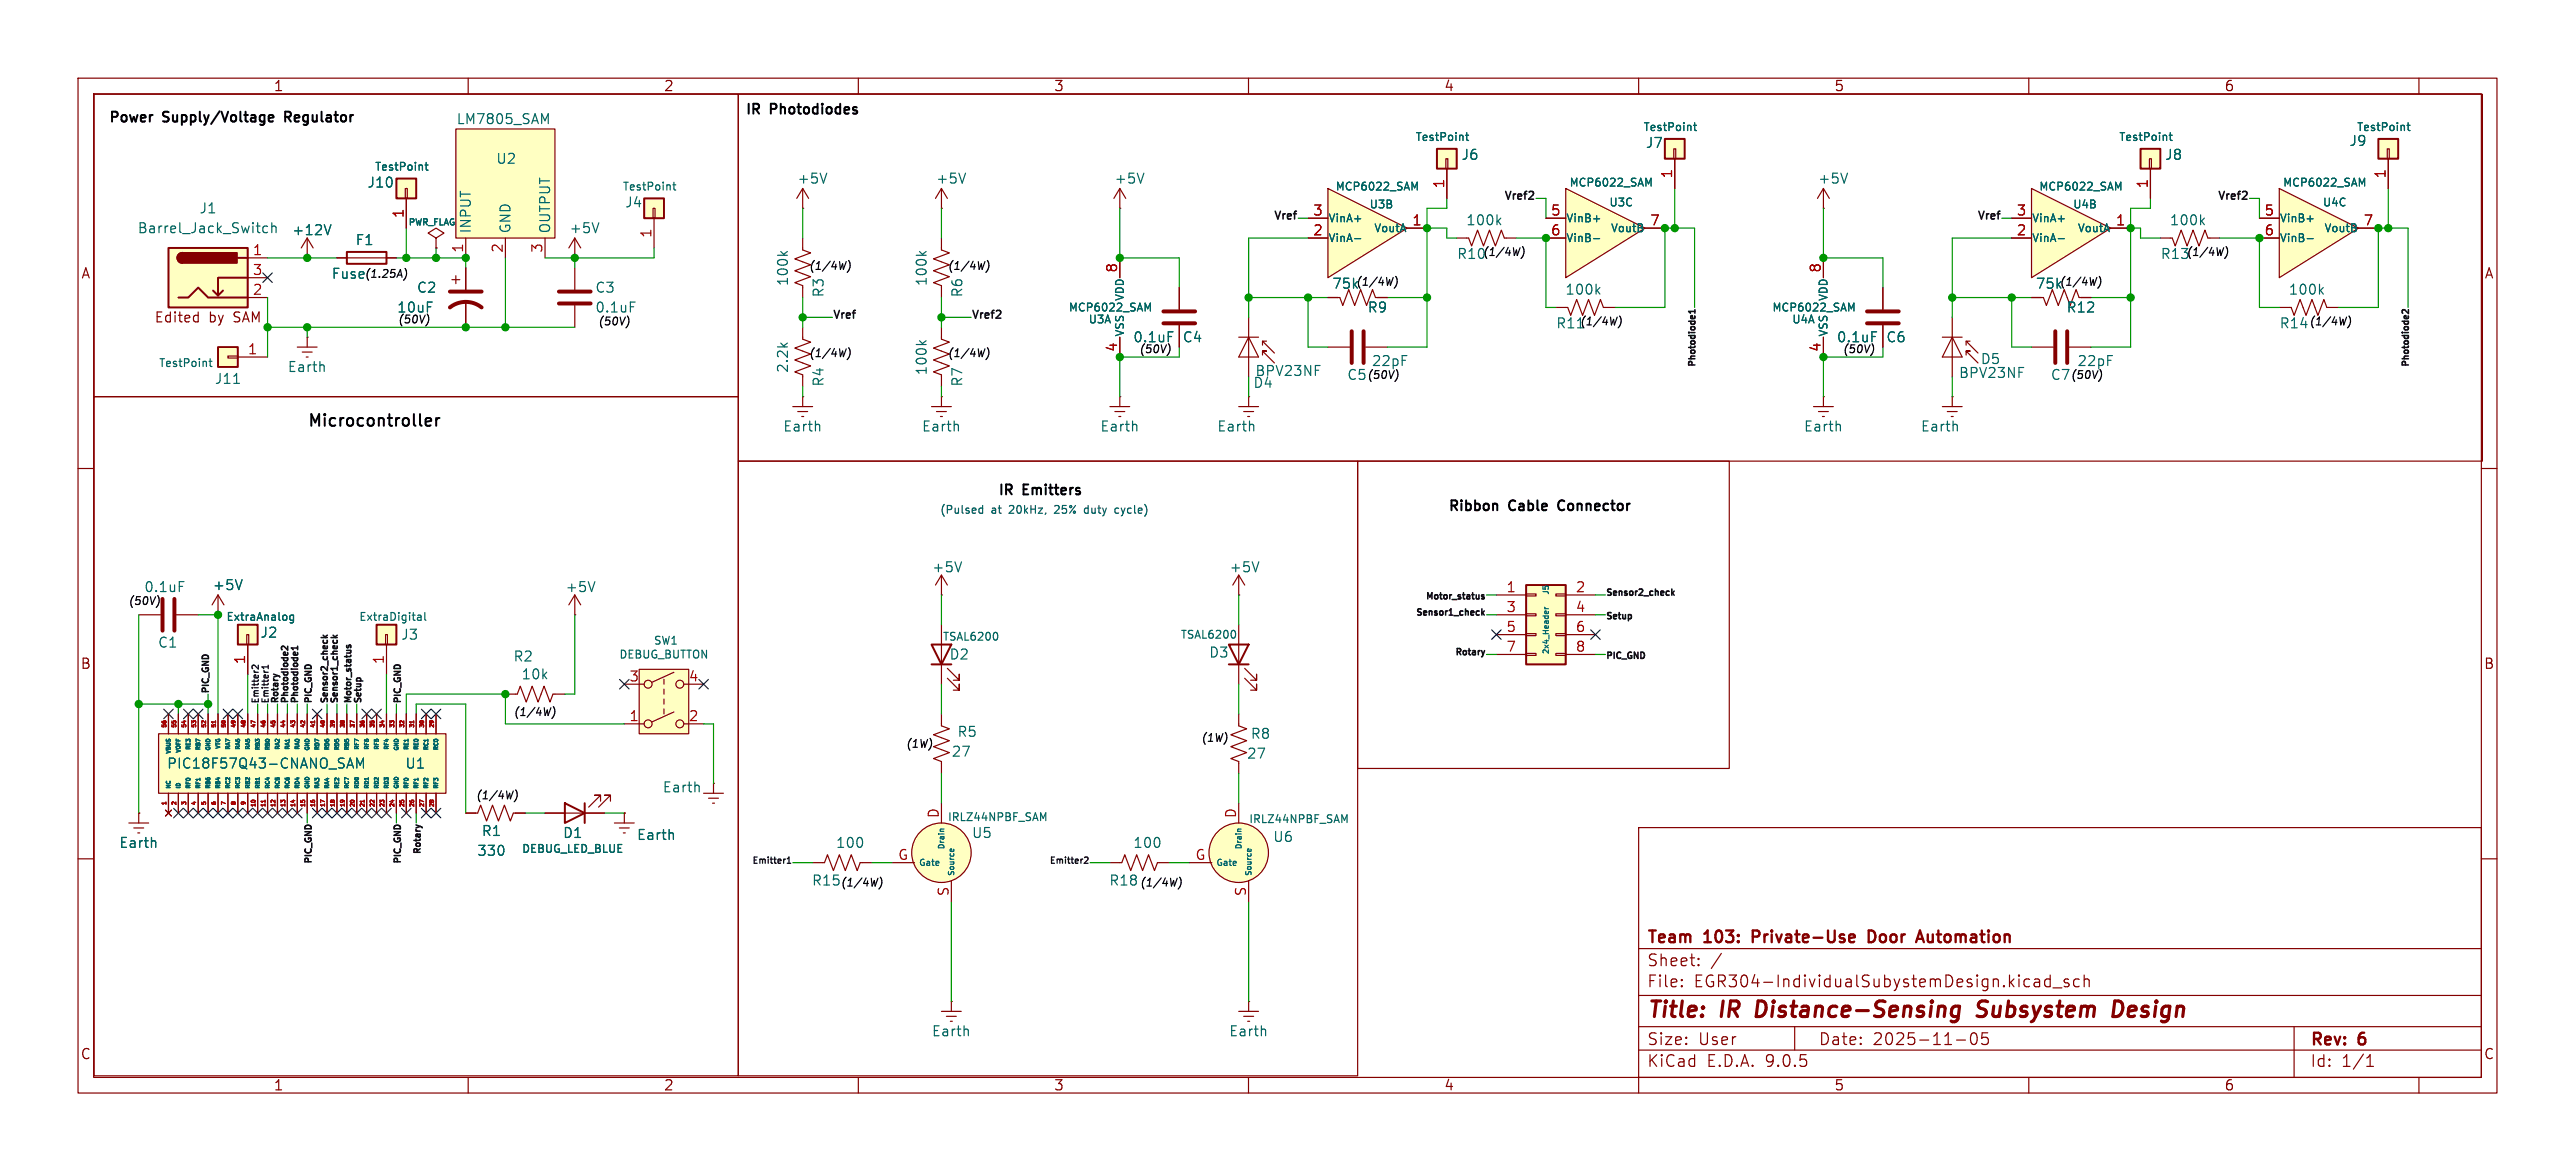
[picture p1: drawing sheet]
<svg xmlns="http://www.w3.org/2000/svg" width="330mm" height="150mm" viewBox="0 0 330 150" stroke-linecap="round" stroke-linejoin="round" font-family="sans-serif">
<defs><g id="words">
<g font-size="2.8" fill="#840000">
<text x="211" y="130.9">Title:</text>
<text x="220.7" y="130.9">IR</text>
<text x="225.9" y="130.9">Distance-Sensing</text>
<text x="255.1" y="130.9">Subsystem</text>
<text x="273.2" y="130.9">Design</text>
</g>
<text font-size="2.1" x="39.3" y="55">Microcontroller</text>
<g font-size="2.1" fill="#840000">
<text x="211" y="124">Sheet:</text>
<text x="211" y="121.2">Team</text>
<text x="218.5" y="121.2">103:</text>
<text x="225.3" y="121.2">Private-Use</text>
<text x="240.7" y="121.2">Door</text>
<text x="247.6" y="121.2">Automation</text>
<text x="211" y="126.7">File:</text>
<text x="217.1" y="126.7">EGR304-IndividualSubystemDesign.kicad_sch</text>
<text x="211" y="136.9">KiCad</text>
<text x="211" y="134.1">Size:</text>
<text x="217.7" y="134.1">User</text>
<text x="218.7" y="136.9">E.D.A.</text>
<text x="226.3" y="136.9">9.0.5</text>
<text x="233" y="134.1">Date:</text>
<text x="240" y="134.1">2025-11-05</text>
<text x="296" y="134.3">Rev:</text>
<text x="296" y="136.9">Id:</text>
<text x="300.1" y="136.9">1/1</text>
<text x="302.4" y="134.3">6</text>
</g>
<g font-size="1.8" fill="#840000">
<text x="35" y="11.9">1</text>
<text x="85" y="11.9">2</text>
<text x="135" y="11.9">3</text>
<text x="185" y="11.9">4</text>
<text x="235" y="11.9">5</text>
<text x="285" y="11.9">6</text>
<text x="10.3" y="35.9">A</text>
<text x="318.3" y="35.9">A</text>
<text x="19.7" y="41.5">Edited</text>
<text x="26.8" y="41.5">by</text>
<text x="30.1" y="41.5">SAM</text>
<text x="10.3" y="85.9">B</text>
<text x="318.3" y="85.9">B</text>
<text x="10.3" y="135.9">C</text>
<text x="318.3" y="135.9">C</text>
<text x="35" y="139.9">1</text>
<text x="85" y="139.9">2</text>
<text x="135" y="139.9">3</text>
<text x="185" y="139.9">4</text>
<text x="235" y="139.9">5</text>
<text x="285" y="139.9">6</text>
</g>
<g font-size="1.8">
<text x="13.8" y="16">Power</text>
<text x="20.9" y="16">Supply/Voltage</text>
<text x="37" y="16">Regulator</text>
<text x="95.4" y="15">IR</text>
<text x="98.7" y="15">Photodiodes</text>
<text x="186.6" y="33.4">R10</text>
<text x="276.8" y="33.4">R13</text>
<text x="76.2" y="40.2">0.1uF</text>
<text x="175.7" y="47.1">22pF</text>
<text x="199.3" y="42.3">R11</text>
<text x="266.1" y="47.1">22pF</text>
<text x="127.8" y="63.8">IR</text>
<text x="131.1" y="63.8">Emitters</text>
<text x="185.5" y="65.8">Ribbon</text>
<text x="193.4" y="65.8">Cable</text>
<text x="200.2" y="65.8">Connector</text>
<text x="18.4" y="76.1">0.1uF</text>
</g>
<g font-size="1.8" fill="#006464">
<text x="58.4" y="16.1">LM7805_SAM</text>
<text x="63.5" y="21.2">U2</text>
<text x="102.1" y="23.7">+5V</text>
<text x="119.9" y="23.7">+5V</text>
<text x="142.7" y="23.7">+5V</text>
<text x="187.2" y="20.7">J6</text>
<text x="210.8" y="19.2">J7</text>
<text x="232.9" y="23.7">+5V</text>
<text x="277.4" y="20.7">J8</text>
<text x="301" y="18.9">J9</text>
<text x="25.5" y="27.5">J1</text>
<text x="47" y="24.2">J10</text>
<text x="60.6" y="30" transform="rotate(-90 60.6 30)">INPUT</text>
<text x="65.6" y="30" transform="rotate(-90 65.6 30)">GND</text>
<text x="70.7" y="30" transform="rotate(-90 70.7 30)">OUTPUT</text>
<text x="80" y="26.8">J4</text>
<text x="187.8" y="29.1">100k</text>
<text x="278" y="29.1">100k</text>
<text x="17.6" y="30.1">Barrel_Jack_Switch</text>
<text x="37.3" y="30.3">+12V</text>
<text x="42.4" y="35.9">Fuse</text>
<text x="45.5" y="31.6">F1</text>
<text x="72.9" y="30.1">+5V</text>
<text x="50.8" y="40.2">10uF</text>
<text x="53.3" y="37.7">C2</text>
<text x="76.2" y="37.7">C3</text>
<text x="101.2" y="36.7" transform="rotate(-90 101.2 36.7)">100k</text>
<text x="105.8" y="38.2" transform="rotate(-90 105.8 38.2)">R3</text>
<text x="119" y="36.7" transform="rotate(-90 119 36.7)">100k</text>
<text x="123.5" y="38.2" transform="rotate(-90 123.5 38.2)">R6</text>
<text x="170.6" y="37.2">75k</text>
<text x="175.2" y="40.2">R9</text>
<text x="200.5" y="38">100k</text>
<text x="260.8" y="37.2">75k</text>
<text x="264.8" y="40.2">R12</text>
<text x="293.2" y="38">100k</text>
<text x="36.8" y="47.9">Earth</text>
<text x="101.2" y="47.9" transform="rotate(-90 101.2 47.9)">2.2k</text>
<text x="145.1" y="44.1">0.1uF</text>
<text x="151.5" y="44.1">C4</text>
<text x="235.3" y="44.1">0.1uF</text>
<text x="241.7" y="44.1">C6</text>
<text x="253.8" y="46.9">D5</text>
<text x="292.1" y="42.3">R14</text>
<text x="27.4" y="49.4">J11</text>
<text x="105.8" y="49.6" transform="rotate(-90 105.8 49.6)">R4</text>
<text x="119" y="48.2" transform="rotate(-90 119 48.2)">100k</text>
<text x="123.5" y="49.6" transform="rotate(-90 123.5 49.6)">R7</text>
<text x="160.5" y="49.9">D4</text>
<text x="160.8" y="48.4">BPV23NF</text>
<text x="172.6" y="48.9">C5</text>
<text x="251" y="48.6">BPV23NF</text>
<text x="262.7" y="48.9">C7</text>
<text x="100.3" y="55.5">Earth</text>
<text x="118.1" y="55.5">Earth</text>
<text x="140.9" y="55.5">Earth</text>
<text x="155.9" y="55.5">Earth</text>
<text x="231.1" y="55.5">Earth</text>
<text x="246.1" y="55.5">Earth</text>
<text x="27.2" y="75.8">+5V</text>
<text x="72.4" y="76.1">+5V</text>
<text x="119.4" y="73.5">+5V</text>
<text x="157.5" y="73.5">+5V</text>
<text x="20.2" y="83.2">C1</text>
<text x="33.3" y="81.9">J2</text>
<text x="51.3" y="82.2">J3</text>
<text x="65.7" y="85">R2</text>
<text x="66.8" y="87.2">10k</text>
<text x="121.6" y="84.7">D2</text>
<text x="154.9" y="84.4">D3</text>
<text x="122.6" y="94.6">R5</text>
<text x="160.2" y="94.9">R8</text>
<text x="21.3" y="98.7">PIC18F57Q43-CNANO_SAM</text>
<text x="51.9" y="98.7">U1</text>
<text x="84.8" y="101.7">Earth</text>
<text x="121.9" y="97.1">27</text>
<text x="159.7" y="97.4">27</text>
<text x="61.7" y="107.3">R1</text>
<text x="72.1" y="107.6">D1</text>
<text x="81.5" y="107.8">Earth</text>
<text x="124.5" y="107.6">U5</text>
<text x="15.2" y="108.8">Earth</text>
<text x="61.1" y="109.8">330</text>
<text x="104" y="113.7">R15</text>
<text x="107.1" y="108.8">100</text>
<text x="142.1" y="113.7">R18</text>
<text x="145.2" y="108.8">100</text>
<text x="163.1" y="108.1">U6</text>
<text x="119.3" y="133">Earth</text>
<text x="157.4" y="133">Earth</text>
</g>
<g font-size="1.8" fill="#a90000">
<text x="214.4" y="22.9" transform="rotate(-90 214.4 22.9)">1</text>
<text x="305.8" y="22.9" transform="rotate(-90 305.8 22.9)">1</text>
<text x="51.8" y="28" transform="rotate(-90 51.8 28)">1</text>
<text x="168.2" y="27.7">3</text>
<text x="180.9" y="29">1</text>
<text x="185.2" y="24.2" transform="rotate(-90 185.2 24.2)">1</text>
<text x="198.7" y="27.7">5</text>
<text x="211.4" y="29">7</text>
<text x="258.4" y="27.7">3</text>
<text x="271.1" y="29">1</text>
<text x="275.3" y="24.2" transform="rotate(-90 275.3 24.2)">1</text>
<text x="290.1" y="27.7">5</text>
<text x="302.8" y="29">7</text>
<text x="32.3" y="32.8">1</text>
<text x="32.3" y="35.3">3</text>
<text x="59.4" y="32.5" transform="rotate(-90 59.4 32.5)">1</text>
<text x="64.5" y="32.5" transform="rotate(-90 64.5 32.5)">2</text>
<text x="69.6" y="32.5" transform="rotate(-90 69.6 32.5)">3</text>
<text x="83.6" y="30.6" transform="rotate(-90 83.6 30.6)">1</text>
<text x="143.3" y="35" transform="rotate(-90 143.3 35)">8</text>
<text x="168.2" y="30.2">2</text>
<text x="198.7" y="30.2">6</text>
<text x="233.4" y="35" transform="rotate(-90 233.4 35)">8</text>
<text x="258.4" y="30.2">2</text>
<text x="290.1" y="30.2">6</text>
<text x="32.3" y="37.9">2</text>
<text x="31.7" y="45.5">1</text>
<text x="143.3" y="45.2" transform="rotate(-90 143.3 45.2)">4</text>
<text x="233.4" y="45.2" transform="rotate(-90 233.4 45.2)">4</text>
<text x="193" y="76">1</text>
<text x="201.9" y="76">2</text>
<text x="193" y="78.5">3</text>
<text x="193" y="81">5</text>
<text x="193" y="83.6">7</text>
<text x="201.9" y="78.5">4</text>
<text x="201.9" y="81">6</text>
<text x="201.9" y="83.6">8</text>
<text x="31.5" y="85.2" transform="rotate(-90 31.5 85.2)">1</text>
<text x="49.3" y="85.2" transform="rotate(-90 49.3 85.2)">1</text>
<text x="80.6" y="87.4">3</text>
<text x="88.2" y="87.4">4</text>
<text x="80.6" y="92.5">1</text>
<text x="88.2" y="92.5">2</text>
<text x="120.4" y="104.9" transform="rotate(-90 120.4 104.9)">D</text>
<text x="158.5" y="104.9" transform="rotate(-90 158.5 104.9)">D</text>
<text x="115" y="110.2">G</text>
<text x="153.1" y="110.2">G</text>
<text x="121.7" y="114.9" transform="rotate(-90 121.7 114.9)">S</text>
<text x="159.8" y="114.9" transform="rotate(-90 159.8 114.9)">S</text>
</g>
<g font-size="1.4" fill="#006464">
<text x="210.5" y="17">TestPoint</text>
<text x="302" y="17">TestPoint</text>
<text x="48" y="22.1">TestPoint</text>
<text x="181.3" y="18.3">TestPoint</text>
<text x="271.5" y="18.3">TestPoint</text>
<text x="79.7" y="24.6">TestPoint</text>
<text x="170.2" y="28.7">VinA+</text>
<text x="171.1" y="24.6">MCP6022_SAM</text>
<text x="175.4" y="26.9">U3B</text>
<text x="176" y="30">VoutA</text>
<text x="200.7" y="28.7">VinB+</text>
<text x="201" y="24.1">MCP6022_SAM</text>
<text x="206.1" y="26.6">U3C</text>
<text x="206.3" y="30">VoutB</text>
<text x="260.4" y="28.7">VinA+</text>
<text x="261.2" y="24.6">MCP6022_SAM</text>
<text x="265.6" y="26.9">U4B</text>
<text x="266.2" y="30">VoutA</text>
<text x="292.1" y="28.7">VinB+</text>
<text x="292.5" y="24.1">MCP6022_SAM</text>
<text x="297.6" y="26.6">U4C</text>
<text x="297.8" y="30">VoutB</text>
<text x="170.2" y="31.2">VinA-</text>
<text x="200.7" y="31.2">VinB-</text>
<text x="260.4" y="31.2">VinA-</text>
<text x="292.1" y="31.2">VinB-</text>
<text x="136.9" y="40.1">MCP6022_SAM</text>
<text x="139.4" y="41.6">U3A</text>
<text x="144.2" y="38.7" transform="rotate(-90 144.2 38.7)">VDD</text>
<text x="227" y="40.1">MCP6022_SAM</text>
<text x="229.6" y="41.6">U4A</text>
<text x="234.4" y="38.7" transform="rotate(-90 234.4 38.7)">VDD</text>
<text x="20.3" y="47.2">TestPoint</text>
<text x="144.2" y="43.2" transform="rotate(-90 144.2 43.2)">VSS</text>
<text x="234.4" y="43.2" transform="rotate(-90 234.4 43.2)">VSS</text>
<text x="28.9" y="79.7">ExtraAnalog</text>
<text x="45.9" y="79.7">ExtraDigital</text>
<text x="83.7" y="82.8">SW1</text>
<text x="120.7" y="82.3">TSAL6200</text>
<text x="151.2" y="82">TSAL6200</text>
<text x="79.3" y="84.6">DEBUG_BUTTON</text>
<text x="121.4" y="105.4">IRLZ44NPBF_SAM</text>
<text x="160" y="105.6">IRLZ44NPBF_SAM</text>
<text x="66.8" y="109.5">DEBUG_LED_BLUE</text>
</g>
<g font-size="1.4" fill="#0f0f0f">
<text x="163.1" y="28.4">Vref</text>
<text x="192.6" y="25.9">Vref2</text>
<text x="253.2" y="28.4">Vref</text>
<text x="284" y="25.9">Vref2</text>
<text x="106.7" y="41.1">Vref</text>
<text x="124.5" y="41.1">Vref2</text>
</g>
<g font-size="1.4">
<text x="46.6" y="35.8">(1.25A)</text>
<text x="103.6" y="34.8">(1/4W)</text>
<text x="121.4" y="34.8">(1/4W)</text>
<text x="189.9" y="33">(1/4W)</text>
<text x="280.1" y="33">(1/4W)</text>
<text x="50.9" y="41.6">(50V)</text>
<text x="76.6" y="41.9">(50V)</text>
<text x="173.7" y="36.8">(1/4W)</text>
<text x="202.4" y="41.9">(1/4W)</text>
<text x="263.9" y="36.8">(1/4W)</text>
<text x="295.9" y="41.9">(1/4W)</text>
<text x="103.6" y="46">(1/4W)</text>
<text x="121.4" y="46">(1/4W)</text>
<text x="145.9" y="45.4">(50V)</text>
<text x="236.1" y="45.4">(50V)</text>
<text x="175.1" y="48.8">(50V)</text>
<text x="265.3" y="48.8">(50V)</text>
<text x="16.4" y="77.7">(50V)</text>
<text x="65.7" y="91.9">(1/4W)</text>
<text x="116" y="96">(1W)</text>
<text x="153.9" y="95.2">(1W)</text>
<text x="60.9" y="102.6">(1/4W)</text>
<text x="107.6" y="113.8">(1/4W)</text>
<text x="146" y="113.8">(1/4W)</text>
</g>
<g font-size="1.4" fill="#0000c2">
<text x="120.4" y="66">(Pulsed</text>
<text x="127.1" y="66">at</text>
<text x="129.6" y="66">20kHz,</text>
<text x="135.6" y="66">25%</text>
<text x="139.7" y="66">duty</text>
<text x="143.8" y="66">cycle)</text>
</g>
<g font-size="1.1" fill="#006464">
<text x="52.3" y="29.1">PWR_FLAG</text>
<text x="117.7" y="111.1">Gate</text>
<text x="155.8" y="111.1">Gate</text>
</g>
<g font-size="1.1" fill="#0f0f0f">
<text x="217.6" y="47.3" transform="rotate(-90 217.6 47.3)">Photodiode1</text>
<text x="309" y="47.3" transform="rotate(-90 309 47.3)">Photodiode2</text>
<text x="182.5" y="77.3">Motor_status</text>
<text x="205.7" y="76.6">Sensor2_check</text>
<text x="181.2" y="79.1">Sensor1_check</text>
<text x="205.7" y="79.8">Setup</text>
<text x="27" y="88.9" transform="rotate(-90 27 88.9)">PIC_GND</text>
<text x="186.3" y="84.2">Rotary</text>
<text x="205.7" y="84.9">PIC_GND</text>
<text x="33.4" y="90.2" transform="rotate(-90 33.4 90.2)">Emitter2</text>
<text x="34.7" y="90.2" transform="rotate(-90 34.7 90.2)">Emitter1</text>
<text x="35.9" y="90.2" transform="rotate(-90 35.9 90.2)">Rotary</text>
<text x="37.2" y="90.2" transform="rotate(-90 37.2 90.2)">Photodiode2</text>
<text x="38.5" y="90.2" transform="rotate(-90 38.5 90.2)">Photodiode1</text>
<text x="40.4" y="90.2" transform="rotate(-90 40.4 90.2)">PIC_GND</text>
<text x="42.3" y="90.2" transform="rotate(-90 42.3 90.2)">Sensor2_check</text>
<text x="43.6" y="90.2" transform="rotate(-90 43.6 90.2)">Sensor1_check</text>
<text x="45.5" y="90.2" transform="rotate(-90 45.5 90.2)">Motor_status</text>
<text x="46.8" y="90.2" transform="rotate(-90 46.8 90.2)">Setup</text>
<text x="51.9" y="90.2" transform="rotate(-90 51.9 90.2)">PIC_GND</text>
<text x="40.4" y="110.9" transform="rotate(-90 40.4 110.9)">PIC_GND</text>
<text x="51.9" y="110.9" transform="rotate(-90 51.9 110.9)">PIC_GND</text>
<text x="54.4" y="109.7" transform="rotate(-90 54.4 109.7)">Rotary</text>
<text x="96.3" y="110.9">Emitter1</text>
<text x="134.4" y="110.9">Emitter2</text>
</g>
<g font-size="1" fill="#006464">
<text x="198.7" y="76.3" transform="rotate(-90 198.7 76.3)">J5</text>
<text x="198.7" y="83.9" transform="rotate(-90 198.7 83.9)">2x4_Header</text>
<text x="121.2" y="109" transform="rotate(-90 121.2 109)">Drain</text>
<text x="122.5" y="112.3" transform="rotate(-90 122.5 112.3)">Source</text>
<text x="159.3" y="109" transform="rotate(-90 159.3 109)">Drain</text>
<text x="160.6" y="112.3" transform="rotate(-90 160.6 112.3)">Source</text>
</g>
<g font-size=".7" fill="#a90000">
<text x="21.3" y="93.4" transform="rotate(-90 21.3 93.4)">56</text>
<text x="22.6" y="93.4" transform="rotate(-90 22.6 93.4)">55</text>
<text x="23.9" y="93.4" transform="rotate(-90 23.9 93.4)">54</text>
<text x="25.1" y="93.4" transform="rotate(-90 25.1 93.4)">53</text>
<text x="26.4" y="93.4" transform="rotate(-90 26.4 93.4)">52</text>
<text x="27.7" y="93.4" transform="rotate(-90 27.7 93.4)">51</text>
<text x="29" y="93.4" transform="rotate(-90 29 93.4)">50</text>
<text x="30.2" y="93.4" transform="rotate(-90 30.2 93.4)">49</text>
<text x="31.5" y="93.4" transform="rotate(-90 31.5 93.4)">48</text>
<text x="32.8" y="93.4" transform="rotate(-90 32.8 93.4)">47</text>
<text x="34" y="93.4" transform="rotate(-90 34 93.4)">46</text>
<text x="35.3" y="93.4" transform="rotate(-90 35.3 93.4)">45</text>
<text x="36.6" y="93.4" transform="rotate(-90 36.6 93.4)">44</text>
<text x="37.8" y="93.4" transform="rotate(-90 37.8 93.4)">43</text>
<text x="39.1" y="93.4" transform="rotate(-90 39.1 93.4)">42</text>
<text x="40.4" y="93.4" transform="rotate(-90 40.4 93.4)">41</text>
<text x="41.7" y="93.4" transform="rotate(-90 41.7 93.4)">40</text>
<text x="42.9" y="93.4" transform="rotate(-90 42.9 93.4)">39</text>
<text x="44.2" y="93.4" transform="rotate(-90 44.2 93.4)">38</text>
<text x="45.5" y="93.4" transform="rotate(-90 45.5 93.4)">37</text>
<text x="46.7" y="93.4" transform="rotate(-90 46.7 93.4)">36</text>
<text x="48" y="93.4" transform="rotate(-90 48 93.4)">35</text>
<text x="49.3" y="93.4" transform="rotate(-90 49.3 93.4)">34</text>
<text x="50.5" y="93.4" transform="rotate(-90 50.5 93.4)">33</text>
<text x="51.8" y="93.4" transform="rotate(-90 51.8 93.4)">32</text>
<text x="53.1" y="93.4" transform="rotate(-90 53.1 93.4)">31</text>
<text x="54.4" y="93.4" transform="rotate(-90 54.4 93.4)">30</text>
<text x="55.6" y="93.4" transform="rotate(-90 55.6 93.4)">29</text>
<text x="21.3" y="103.3" transform="rotate(-90 21.3 103.3)">1</text>
<text x="22.6" y="103.3" transform="rotate(-90 22.6 103.3)">2</text>
<text x="23.9" y="103.3" transform="rotate(-90 23.9 103.3)">3</text>
<text x="25.1" y="103.3" transform="rotate(-90 25.1 103.3)">4</text>
<text x="26.4" y="103.3" transform="rotate(-90 26.4 103.3)">5</text>
<text x="27.7" y="103.3" transform="rotate(-90 27.7 103.3)">6</text>
<text x="29" y="103.3" transform="rotate(-90 29 103.3)">7</text>
<text x="30.2" y="103.3" transform="rotate(-90 30.2 103.3)">8</text>
<text x="31.5" y="103.3" transform="rotate(-90 31.5 103.3)">9</text>
<text x="32.8" y="103.5" transform="rotate(-90 32.8 103.5)">10</text>
<text x="34" y="103.5" transform="rotate(-90 34 103.5)">11</text>
<text x="35.3" y="103.5" transform="rotate(-90 35.3 103.5)">12</text>
<text x="36.6" y="103.5" transform="rotate(-90 36.6 103.5)">13</text>
<text x="37.8" y="103.5" transform="rotate(-90 37.8 103.5)">14</text>
<text x="39.1" y="103.5" transform="rotate(-90 39.1 103.5)">15</text>
<text x="40.4" y="103.5" transform="rotate(-90 40.4 103.5)">16</text>
<text x="41.7" y="103.5" transform="rotate(-90 41.7 103.5)">17</text>
<text x="42.9" y="103.5" transform="rotate(-90 42.9 103.5)">18</text>
<text x="44.2" y="103.5" transform="rotate(-90 44.2 103.5)">19</text>
<text x="45.5" y="103.5" transform="rotate(-90 45.5 103.5)">20</text>
<text x="46.7" y="103.5" transform="rotate(-90 46.7 103.5)">21</text>
<text x="48" y="103.5" transform="rotate(-90 48 103.5)">22</text>
<text x="49.3" y="103.5" transform="rotate(-90 49.3 103.5)">23</text>
<text x="50.5" y="103.5" transform="rotate(-90 50.5 103.5)">24</text>
<text x="51.8" y="103.5" transform="rotate(-90 51.8 103.5)">25</text>
<text x="53.1" y="103.5" transform="rotate(-90 53.1 103.5)">26</text>
<text x="54.4" y="103.5" transform="rotate(-90 54.4 103.5)">27</text>
<text x="55.6" y="103.5" transform="rotate(-90 55.6 103.5)">28</text>
</g>
<g font-size=".7" fill="#006464">
<text x="22.1" y="101.1" transform="rotate(-90 22.1 101.1)">NC</text>
<text x="22.1" y="96.8" transform="rotate(-90 22.1 96.8)">VBUS</text>
<text x="23.3" y="101.1" transform="rotate(-90 23.3 101.1)">ID</text>
<text x="23.3" y="96.7" transform="rotate(-90 23.3 96.7)">VOFF</text>
<text x="24.6" y="101.1" transform="rotate(-90 24.6 101.1)">RF0</text>
<text x="24.6" y="96.3" transform="rotate(-90 24.6 96.3)">RE3</text>
<text x="25.9" y="101.1" transform="rotate(-90 25.9 101.1)">RF1</text>
<text x="25.9" y="96.3" transform="rotate(-90 25.9 96.3)">RB7</text>
<text x="27.1" y="101.1" transform="rotate(-90 27.1 101.1)">RB6</text>
<text x="27.1" y="96.4" transform="rotate(-90 27.1 96.4)">GND</text>
<text x="28.4" y="101.1" transform="rotate(-90 28.4 101.1)">RB4</text>
<text x="28.4" y="96.2" transform="rotate(-90 28.4 96.2)">VTG</text>
<text x="29.7" y="101.1" transform="rotate(-90 29.7 101.1)">RC2</text>
<text x="29.7" y="96.3" transform="rotate(-90 29.7 96.3)">RA7</text>
<text x="31" y="101.1" transform="rotate(-90 31 101.1)">RC3</text>
<text x="31" y="96.3" transform="rotate(-90 31 96.3)">RA6</text>
<text x="32.2" y="101.1" transform="rotate(-90 32.2 101.1)">RB2</text>
<text x="32.2" y="96.3" transform="rotate(-90 32.2 96.3)">RA5</text>
<text x="33.5" y="101.1" transform="rotate(-90 33.5 101.1)">RB1</text>
<text x="33.5" y="96.3" transform="rotate(-90 33.5 96.3)">RB3</text>
<text x="34.8" y="101.1" transform="rotate(-90 34.8 101.1)">RC4</text>
<text x="34.8" y="96.3" transform="rotate(-90 34.8 96.3)">RB0</text>
<text x="36" y="101.1" transform="rotate(-90 36 101.1)">RC5</text>
<text x="36" y="96.3" transform="rotate(-90 36 96.3)">RA2</text>
<text x="37.3" y="101.1" transform="rotate(-90 37.3 101.1)">RC6</text>
<text x="37.3" y="96.3" transform="rotate(-90 37.3 96.3)">RA1</text>
<text x="38.6" y="101.1" transform="rotate(-90 38.6 101.1)">RD4</text>
<text x="38.6" y="96.3" transform="rotate(-90 38.6 96.3)">RA0</text>
<text x="39.8" y="101.1" transform="rotate(-90 39.8 101.1)">GND</text>
<text x="39.8" y="96.4" transform="rotate(-90 39.8 96.4)">GND</text>
<text x="41.1" y="101.1" transform="rotate(-90 41.1 101.1)">RA3</text>
<text x="41.1" y="96.3" transform="rotate(-90 41.1 96.3)">RD7</text>
<text x="42.4" y="101.1" transform="rotate(-90 42.4 101.1)">RA4</text>
<text x="42.4" y="96.3" transform="rotate(-90 42.4 96.3)">RD6</text>
<text x="43.7" y="101.1" transform="rotate(-90 43.7 101.1)">RE2</text>
<text x="43.7" y="96.3" transform="rotate(-90 43.7 96.3)">RD5</text>
<text x="44.9" y="101.1" transform="rotate(-90 44.9 101.1)">RC7</text>
<text x="44.9" y="96.3" transform="rotate(-90 44.9 96.3)">RB5</text>
<text x="46.2" y="101.1" transform="rotate(-90 46.2 101.1)">RD0</text>
<text x="46.2" y="96.3" transform="rotate(-90 46.2 96.3)">RF7</text>
<text x="47.5" y="101.1" transform="rotate(-90 47.5 101.1)">RD1</text>
<text x="47.5" y="96.3" transform="rotate(-90 47.5 96.3)">RF6</text>
<text x="48.7" y="101.1" transform="rotate(-90 48.7 101.1)">RD2</text>
<text x="48.7" y="96.3" transform="rotate(-90 48.7 96.3)">RF5</text>
<text x="50" y="101.1" transform="rotate(-90 50 101.1)">RD3</text>
<text x="50" y="96.3" transform="rotate(-90 50 96.3)">RF4</text>
<text x="51.3" y="101.1" transform="rotate(-90 51.3 101.1)">GND</text>
<text x="51.3" y="96.4" transform="rotate(-90 51.3 96.4)">GND</text>
<text x="52.5" y="101.1" transform="rotate(-90 52.5 101.1)">RF0</text>
<text x="52.5" y="96.3" transform="rotate(-90 52.5 96.3)">RE1</text>
<text x="53.8" y="101.1" transform="rotate(-90 53.8 101.1)">RF1</text>
<text x="53.8" y="96.3" transform="rotate(-90 53.8 96.3)">RE0</text>
<text x="55.1" y="101.1" transform="rotate(-90 55.1 101.1)">RF2</text>
<text x="55.1" y="96.3" transform="rotate(-90 55.1 96.3)">RC1</text>
<text x="56.4" y="101.1" transform="rotate(-90 56.4 101.1)">RF3</text>
<text x="56.4" y="96.3" transform="rotate(-90 56.4 96.3)">RC0</text>
</g>
</g></defs>
<g fill="none" stroke="#840000" stroke-width=".15">
<path d="M10 10h310v130h-310zM12 12h306v126h-306zM60 10v2M110 10v2M160 10v2M210 10v2M260 10v2M310 10v2M55.9 30.5l1-.6-1-.7-1 .7 1 .6v1.3M55.9 31.8h.1M57.9 35.8h1M58.4 35.3v1"/>
<path d="M59.7 34.3v2.8M59.7 38.6v3.3M10 60h2M158.7 76.2h.1M158.7 73.7l-.7 1.2M158.7 73.7l.8 1.2M158.7 73.7v2.5M318 60h2M10 110h2M210 106h108v32h-108zM318 110h2M60 138v2"/>
<path d="M110 138v2M160 138v2M210 138v2M210 134.5h108M210 131.5h108M210 127.5h108M210 121.5h108M215.5 126.3h.1l-.1 .1M215.5 126.3v.1M215.5 125.5v.1M215.5 125.5h.1l-.1 .1M217.7 123.6v.1"/>
<path d="M217.7 123.6h-.1l.1 .1M217.7 122.8v.1M217.7 122.8h-.1l.1 .1M220.6 122.1l-1.3 2M230 131.5v3M250.7 133.2h1.2M252.7 132.4a.36 .36 0 0 1 .3-.1 .36 .36 0 0 1 .3 .3 .77 .77 0 0 1-.4 1.2 .91 .91 0 0 1-.2-1.4zM254.7 132.3h-.7v.7l.2-.1h.5l.1 .3-.1 .5-.2 .1h-.3l-.2-.1M260 138v2M260.7 125.5l.2-.1 .4 .1 .1 .9M260.7 126.3l.2 .1 .5-.1M261.4 125.8l-.7 .1"/>
<path d="M262.7 125.5l-.4-.1-.3 .3v.4l.2 .2 .1 .1 .4-.1M262.7 124.9v1.5M263.1 126.5h1.1M265.1 125.5l-.4-.1-.2 .2 .1 .2 .5 .2 .1 .1-.1 .2-.1 .1-.5-.1M266.5 125.5l-.5-.1-.3 .3v.4l.2 .2 .1 .1 .5-.1M267.1 125.5a.37 .37 0 0 1 .6 .1v.8M267.1 124.9v1.5M294 131.5v6.5M303.3 136.6h.9M303.3 135.5l.4-.4v1.5M310 138v2"/>
</g>
<path d="M225.3 128.2l-.2 2h.4M250.4 129l.2-.1 .5 .1M251 130.1l-.6 .1M251.1 128.9l-.2 1.6a.62 .62 0 0 1-.7 .4M254.4 130a.85 .85 0 0 1-1 .1M254.5 128.2h-.5a.49 .49 0 0 0-.5 .4 .49 .49 0 0 0 .4 .6l.5 .2M271 128.2h.5a.97 .97 0 0 1 .4 1.5 .9 .9 0 0 1-1.1 .5z" fill="none" stroke="#840000" stroke-width=".4"/>
<path d="M224.6 120h.6M225.2 119.2h-.6v1.5M237.2 119.7l.4 .1 .1 .2-.7 .2M240.2 119.4l-.4-.2h-.3v1.5h.3l.4-.2M246.1 119.2l.5 1.5M237.6 120.6l-.4 .1M245.7 120.3h.7" fill="none" stroke="#840000" stroke-width=".3"/>
<path d="M57.7 39.4a3.3 3.3 0 0 1 4 0M57.7 37.4h4" fill="none" stroke="#840000" stroke-width=".51"/>
<path d="M161.3 72l-.4 1.2" fill="none" stroke="#006464" stroke-width=".15"/>
<path d="M50.8 22.9h2.5v2.5h-2.5z" fill="#ffffc2"/>
<path d="M50.8 22.9h2.5v2.5h-2.5z" fill="none" stroke="#840000" stroke-width=".25"/>
<path d="M51.9 24.1h.3v1.3h-.3zM52.1 25.4v3.8M102.9 26.7h.1M102.9 30.5v1.5l1 .4-2 .8 2 .7-2 .8 2 .7-2 .8 1 .4v1.5M102.9 24.1l-.8 1.3M102.9 24.1l.7 1.3M102.9 24.1v2.6M158.7 91.5v1.5l1.1 .4-2.1 .7 2.1 .8-2.1 .7 2.1 .8-2.1 .8 1 .3v1.6" fill="none" stroke="#840000" stroke-width=".15"/>
<path d="M54.5 21.1h.4M54.6 20.8v.9l.3 .1M100.1 32.2l.4 .5M100.9 32.2l-.5 .4M106 22.2l-.5 1.3" fill="none" stroke="#006464" stroke-width=".15"/>
<path d="M30.5 80h2.5v2.6h-2.5z" fill="#ffffc2"/>
<path d="M30.5 80h2.5v2.6h-2.5z" fill="none" stroke="#840000" stroke-width=".25"/>
<g fill="none" stroke="#840000" stroke-width=".15">
<path d="M73.7 78.8h.1M73.7 76.2l-.8 1.3M73.7 76.2l.7 1.3M73.7 76.2v2.6M31.6 81.3h.3v1.3h-.3zM31.7 82.6v3.8M114.3 110.5h2.9M120.6 102.9v2.5M121.9 112.8v2.8M142.2 110.5h1.6l.3-1 .8 2 .8-2 .7 2 .8-2 .8 2 .3-1h1.6M120.6 129.6h2.6M121.3 130.2h1.3"/>
<path d="M121.8 130.8h.2M121.9 128.3h.1M121.9 128.3v1.3M158.7 129.6h2.6M159.4 130.2h1.3M159.9 130.8h.2M160 128.3h.1M160 128.3v1.3"/>
<circle cx="120.6" cy="109.2" r="3.8"/>
</g>
<path d="M37.6 78.8v.8l-.2 .2-.2-.1M37.6 78.8h-.3l-.2 .2 .1 .4h.4M76.2 74.5l-.4 1.3M121 106.2h-.4l-.1 .2M121.8 109v-.2l.1-.1 .1 .4M122.2 108.8v.2M133.7 104.8l.3-.7v1M124 131.9l.1 .8M162.1 131.9l.1 .8" fill="none" stroke="#006464" stroke-width=".15"/>
<circle cx="120.6" cy="109.2" r="3.8" fill="#ffffc2" stroke="#ffffc2" stroke-width=".13"/>
<path d="M82.5 25.4h2.6v2.6h-2.6z" fill="#ffffc2"/>
<path d="M82.5 25.4h2.6v2.6h-2.6zM119.4 82.6h2.5l-1.3 2.5zM119.4 85.1h2.5" fill="none" stroke="#840000" stroke-width=".25"/>
<path d="M83.7 26.7h.2v1.3h-.2zM83.8 28v3.8M120.6 76.2h.1M120.6 73.7l-.7 1.2M120.6 73.7l.8 1.2M120.6 73.7v2.5M120.6 91.5v1.5l1.1 .4-2.1 .7 2.1 .8-2.1 .7 2.1 .8-2.1 .8 1 .3v1.6M120.6 80v7.6M121.4 86.9l1.5 1.5v-.8v.8h-.7M121.4 85.6l1.5 1.5v-.7v.7h-.7" fill="none" stroke="#840000" stroke-width=".15"/>
<path d="M86.2 23.7h.4M86.4 23.3v.9l.2 .1M123.2 72l-.4 1.2M127.7 81l.2 .4-.2 .6" fill="none" stroke="#006464" stroke-width=".15"/>
<path d="M260.3 24.1l10.2 5.1-10.2 6.4z" fill="#ffffc2"/>
<path d="M257.8 28h2.5M257.8 30.5h2.5M260.3 24.1l10.2 5.1-10.2 6.4zM270.5 29.2h2.5M248.9 52.1h2.6M249.6 52.7h1.2M250.1 53.4h.2M250.2 50.8h.1M250.2 50.8v1.3" fill="none" stroke="#840000" stroke-width=".15"/>
<path d="M263.8 28h.7M263.8 30.6h.7M271.5 24.1l.3-.8v1M250.8 54.4v.8" fill="none" stroke="#006464" stroke-width=".15"/>
<path d="M304.8 17.8h2.5v2.5h-2.5z" fill="#ffffc2"/>
<path d="M304.8 17.8h2.5v2.5h-2.5z" fill="none" stroke="#840000" stroke-width=".25"/>
<path d="M305.9 19.1h.3v1.2h-.3zM306.1 20.3v3.8" fill="none" stroke="#840000" stroke-width=".15"/>
<path d="M308.5 16.1h.4M308.6 15.7v.9l.3 .1" fill="none" stroke="#006464" stroke-width=".15"/>
<path d="M274.3 19.1h2.6v2.5h-2.6z" fill="#ffffc2"/>
<path d="M274.3 19.1h2.6v2.5h-2.6z" fill="none" stroke="#840000" stroke-width=".25"/>
<path d="M73.7 34.3v2.8M73.7 39.1v2.8M275.5 20.3h.2v1.3h-.2zM275.6 21.6v3.8" fill="none" stroke="#840000" stroke-width=".15"/>
<path d="M278 17.3h.4M278.1 17v.9l.3 .1M80.8 38.7h.6" fill="none" stroke="#006464" stroke-width=".15"/>
<path d="M71.6 37.4h4.1M71.6 38.9h4.1" fill="none" stroke="#840000" stroke-width=".51"/>
<path d="M292.1 24.1l10.2 5.1-10.2 6.4z" fill="#ffffc2"/>
<g fill="none" stroke="#840000" stroke-width=".15">
<path d="M73.7 33h.1M73.7 30.5l-.8 1.3M73.7 30.5l.7 1.3M73.7 30.5v2.5M276.9 30.5h1.5l.4 1 .7-2 .8 2 .8-2 .7 2 .8-2 .4 1h1.5M289.6 28h2.5M289.6 30.5h2.5M292.1 24.1l10.2 5.1-10.2 6.4zM302.3 29.2h2.5M64.8 88.9h1.5l.4-1 .7 2 .8-2 .8 2 .7-2 .8 2 .4-1h1.5M59.7 104.2h1.5l.4-1.1 .8 2.1 .7-2.1 .8 2.1 .7-2.1 .8 2.1 .4-1h1.5M69.8 104.2h7.7"/>
<path d="M77 102.6v-.7h-.8h.8l-1.6 1.5M78.2 102.6v-.7h-.7h.7l-1.5 1.5"/>
</g>
<path d="M76.7 28.5l-.4 1.3M282.1 28.3l.4 .5M282.5 27.9l-.5 .5M295.7 28h.7M295.7 30.6h.7M302.7 23.5l.3-.7v1" fill="none" stroke="#006464" stroke-width=".15"/>
<path d="M72.4 102.9l2.5 1.3-2.5 1.2zM74.9 102.9v2.5" fill="none" stroke="#840000" stroke-width=".25"/>
<path d="M58.4 16.5h12.7v14h-12.7z" fill="#ffffc2"/>
<path d="M58.4 16.5h12.7v14h-12.7zM59.7 30.5v2.5M64.8 30.5v2.5M69.8 30.5v2.5" fill="none" stroke="#840000" stroke-width=".15"/>
<path d="M69.8 15.5l.5-.9v1.2" fill="none" stroke="#006464" stroke-width=".15"/>
<path d="M48.3 80h2.5v2.6h-2.5z" fill="#ffffc2"/>
<path d="M48.3 80h2.5v2.6h-2.5z" fill="none" stroke="#840000" stroke-width=".25"/>
<path d="M260.3 38.1h1.6l.4 1 .7-2 .8 2 .7-2 .8 2 .8-2 .3 1h1.6M292.1 39.4h1.5l.4 1 .8-2 .7 2 .8-2 .8 2 .7-2 .4 1h1.5M38.1 44.5h2.5M38.7 45.1h1.3M39.2 45.7h.3M39.4 43.2h.1M39.4 43.2v1.3M260.3 44.5h2.8M265.2 44.5h2.8M49.4 81.3h.3v1.3h-.3zM49.5 82.6v3.8" fill="none" stroke="#840000" stroke-width=".15"/>
<path d="M297.4 37.2l.3 .5M297.7 36.8l-.4 .5M41.5 46.8v.8M53.5 78.8h.4l.1 .7M54 79l-.4 .1a.2 .2 0 0 0-.1 .2 .2 .2 0 0 0 .1 .2l.4-.1M54.4 78.5v.8l.2 .2" fill="none" stroke="#006464" stroke-width=".15"/>
<path d="M263.4 42.4v4.1M264.9 42.4v4.1" fill="none" stroke="#840000" stroke-width=".51"/>
<path d="M81.9 85.7h6.4v8.3h-6.4z" fill="#ffffc2"/>
<g fill="none" stroke="#840000" stroke-width=".15">
<path d="M80 87.6h2.5M80 92.7h2.5M81.9 85.7h6.4v8.3h-6.4zM85.1 87v.6M85.1 88.3v.6M85.1 89.5v.7M85.1 90.8v.7M86.4 86.1l-2.8 1.3M86.4 91.2l-2.8 1.3M87.6 87.6h2.6M87.6 92.7h2.6M78.7 105.4h2.6"/>
<path d="M79.4 106.1h1.2M79.9 106.7h.2M80 104.2h.1M80 104.2v1.2"/>
<circle cx="83.1" cy="92.7" r=".51"/>
<circle cx="83.1" cy="87.6" r=".51"/>
<circle cx="87.1" cy="87.6" r=".51"/>
<circle cx="87.1" cy="92.7" r=".51"/>
</g>
<path d="M86.2 106.7l.1 .8" fill="none" stroke="#006464" stroke-width=".15"/>
<path d="M21.6 31.8h10.1v7.6h-10.1z" fill="#ffffc2"/>
<path d="M21.6 31.8h10.1v7.6h-10.1zM22.9 38.1h1.2l1.3-1.3 1.3 1.3h5M23.4 32.4a.64 .64 0 0 0-.7 .6 .64 .64 0 0 0 .7 .7M28.6 37.2l-.7 .7M30.5 33h1.2M31.7 35.6h-3.8v2.3l-.6-.7" fill="none" stroke="#840000" stroke-width=".25"/>
<g fill="#840000" stroke="#840000" stroke-width=".25">
<path d="M22.9 32.6l.5-.2v1.3a.63 .63 0 0 1-.6-.4 .63 .63 0 0 1 .1-.7z"/>
<path d="M23.4 32.4h7v1.3h-7z"/>
</g>
<g fill="none" stroke="#840000" stroke-width=".15">
<path d="M25.4 40v1.2M31.7 33h2.6M31.7 35.6h2.6M31.7 38.1h2.6M199.4 39.4h1.5l.4 1 .8-2 .7 2 .8-2 .7 2 .8-2 .4 1h1.5M233.7 26.7h.1M233.7 24.1l-.8 1.3M233.7 24.1l.7 1.3M233.7 24.1v2.6M25 40.4h.4M25.4 41.2h-.4M232.4 52.1h2.5"/>
<path d="M233 52.7h1.3M233.6 53.4h.2M233.7 50.8h.1M233.7 50.8v1.3M90.2 101.6h2.5M90.8 102.2h1.3M91.3 102.9h.3M91.4 100.3h.1M91.4 100.3v1.3M104.1 110.5h1.6l.3-1 .8 2 .8-2 .7 2 .8-2 .8 2 .3-1h1.6"/>
</g>
<path d="M34.3 29h-.4l-.2 .2v.4l.1 .1h.5M34.8 29.1a.32 .32 0 0 1 .6 0v.7M34.8 28.5v1.3M204.7 37.2l.3 .5M205 36.8l-.5 .5M236.8 22.2l-.5 1.3M235.8 54.4l.1 .8M89.5 100.6l.1 .8" fill="none" stroke="#006464" stroke-width=".15"/>
<path d="M27.9 44.5h2.6v2.5h-2.6z" fill="#ffffc2"/>
<path d="M27.9 44.5h2.6v2.5h-2.6z" fill="none" stroke="#840000" stroke-width=".25"/>
<path d="M29.2 45.6h1.3v.3h-1.3zM30.5 45.7h3.8" fill="none" stroke="#840000" stroke-width=".15"/>
<path d="M26.8 46.3h.4M26.9 45.9v.9l.3 .1M30 49.1h.7" fill="none" stroke="#006464" stroke-width=".15"/>
<path d="M20.3 94h36.8v7.6h-36.8z" fill="#ffffc2"/>
<g fill="none" stroke="#840000" stroke-width=".15">
<path d="M241.3 36.8v2.8M241.3 41.7v2.8M20.3 94h36.8v7.6h-36.8zM21.6 91.5v2.5M22.9 91.5v2.5M24.1 91.5v2.5M25.4 91.5v2.5M26.7 91.5v2.5M27.9 91.5v2.5M29.2 91.5v2.5M30.5 91.5v2.5M31.7 91.5v2.5"/>
<path d="M33 91.5v2.5M34.3 91.5v2.5M35.6 91.5v2.5M36.8 91.5v2.5M38.1 91.5v2.5M39.4 91.5v2.5M40.6 91.5v2.5M41.9 91.5v2.5M43.2 91.5v2.5M44.4 91.5v2.5M45.7 91.5v2.5M47 91.5v2.5"/>
<path d="M48.3 91.5v2.5M49.5 91.5v2.5M50.8 91.5v2.5M52.1 91.5v2.5M53.3 91.5v2.5M54.6 91.5v2.5M55.9 91.5v2.5M21.2 103.8l.8 .7M21.6 101.6v2.6M22 103.8l-.8 .7M22.9 101.6v2.6M24.1 101.6v2.6"/>
<path d="M25.4 101.6v2.6M26.7 101.6v2.6M27.9 101.6v2.6M29.2 101.6v2.6M30.5 101.6v2.6M31.7 101.6v2.6M33 101.6v2.6M34.3 101.6v2.6M35.6 101.6v2.6M36.8 101.6v2.6M38.1 101.6v2.6M39.4 101.6v2.6"/>
<path d="M40.6 101.6v2.6M41.9 101.6v2.6M43.2 101.6v2.6M44.4 101.6v2.6M45.7 101.6v2.6M47 101.6v2.6M48.3 101.6v2.6M49.5 101.6v2.6M50.8 101.6v2.6M52.1 101.6v2.6M53.3 101.6v2.6M54.6 101.6v2.6"/>
<path d="M55.9 101.6v2.6"/>
</g>
<g fill="none" stroke="#a90000" stroke-width=".15">
<path d="M21 92.4h.2M22 92.4v.2M22.3 92.4h.2M23.6 92.3v.3M24.8 92.5l-.2-.2v.4M24.8 92.4h.3M26.3 92.3v.4l-.2-.3h-.3M27.6 92.3v.3M27.6 92.5h-.5h.1M28.4 92.4h.4M29.7 92.4h.4M29.9 92.3v.1"/>
<path d="M31 92.4h.1M31.2 92.4h.2M32.7 92.5l-.5-.2v.4M33.7 92.4h.2M34.7 92.4v.2M35 92.4h.2M36.3 92.3v.3M37.5 92.5l-.2-.2v.4M37.5 92.4h.3M39 92.3v.4l-.2-.3h-.3M40.3 92.5h-.5h.1M40.3 92.3v.3"/>
<path d="M41.1 92.4h.4M42.4 92.4h.4M42.6 92.3v.1M43.7 92.3h.1M43.7 92.3v.1M43.7 92.3l.1 .1M43.9 92.4h.2M45.4 92.5l-.5-.2v.4M46.4 92.4h.2M47.4 92.4v.2M47.7 92.4h.2M49 92.3v.3"/>
<path d="M50.2 92.5l-.2-.2v.4M50.2 92.4h.3M51.7 92.3v.4l-.2-.3h-.3M53 92.5h-.5h.1M53 92.3v.3M53.8 92.4h.4M55.1 92.4h.4M55.3 92.3v.1M21.3 102.7v.3M32.2 102.5h.4M34 102.5v.3M34 102.6h-.5v.1"/>
<path d="M35.2 102.5v.3l-.2-.3-.3 .1M36.2 102.7l-.2-.2v.3M36.2 102.5h.3M37.6 102.5v.3M38.5 102.5v.3M38.8 102.5h.2M40 102.5h.3M41.6 102.7l-.5-.2v.3M42.4 102.5h.1M42.6 102.5h.2M43.7 102.5l.4 .1M43.8 102.5h.1"/>
<path d="M44.9 102.5h.4M46.7 102.6h-.5v.1M46.7 102.5v.3M47.9 102.5v.3l-.2-.3-.3 .1M48.9 102.7l-.2-.2v.3M48.9 102.5h.3M50.3 102.5v.3M51.2 102.5v.3M51.5 102.5h.2M52.7 102.5h.3M54.3 102.7l-.5-.2v.3M55.1 102.5h.1"/>
<path d="M55.3 102.5h.2"/>
</g>
<g fill="none" stroke="#006464" stroke-width=".15">
<path d="M239.9 42.5h.6M23.9 95.2v.2h.5M23.9 95.7v.2h.5M23.9 99.8v.1M24 94.9l-.1-.2v.3M24.1 94.7h.2M25.1 95.7v.3h.5M25.1 95.2v.3h.5M25.6 94.9l-.5-.2v.3M25.6 99.8h-.5l.1 .1M26.4 99.7v.1M27.6 99.8l.4 .1"/>
<path d="M29 95.6l-.1 .3h.5M29.4 94.9l-.5-.2v.3M29.4 95.1l-.5 .2 .5 .2M30.2 94.7v.2M30.2 95.6v.3h.5M30.7 95.1l-.5 .2 .5 .2M31.5 94.7v.3h.2M31.5 95.6v.3h.5M31.5 99.7v.2M32 95.1l-.5 .2 .5 .2M32.8 95.7l-.1 .3h.5M32.8 95.2l-.1 .3h.5"/>
<path d="M32.9 94.8l.1-.1 .2 .1M32.9 94.9l-.2-.2v.3M33.2 99.6v.3M33.2 99.8h-.5h.1M34 99.8l.3 .1M34 95.7v.3h.5M34 95.2v.3h.5M34.5 94.8a.24 .24 0 0 0-.3-.1 .24 .24 0 0 0-.2 .2M35.3 95.6v.3h.5M35.3 94.7v.3M35.3 94.7h.2M35.8 95.1l-.5 .2 .5 .2"/>
<path d="M35.8 94.7v.3M36.6 95.6v.3h.5M37.1 95.1l-.5 .2 .5 .2M37.1 94.7v.3M37.1 94.8h-.5v.1M37.8 99.8l.4 .1M37.8 95.6v.3h.5M37.8 94.8v.1M38.3 95.1l-.5 .2 .5 .2M40.4 95.7v.3h.5M40.4 95.3v.2h.5M40.6 99.9l-.2-.2v.3"/>
<path d="M40.9 94.9l-.5-.2v.3M41.6 99.9l.4 .1M41.6 94.7l.1 .2M41.7 95.7l-.1 .3h.5M41.7 95.3l-.1 .2h.5M41.8 94.7h.3M42.9 94.7v.3h.2M42.9 95.7v.3h.5M42.9 95.3v.2h.5M42.9 99.7v.2M43.1 94.7h.3M44.2 94.7v.3h.2"/>
<path d="M44.2 95.7v.3h.5M44.2 95.2v.3h.5M44.4 94.8l.1-.1 .2 .1M44.6 98h.6M44.9 97.1l.4 1.3M45.4 95.1v.3h.5M45.5 95.6l-.1 .3h.5M45.5 99.7v.1M45.7 98.4v-1.3l.5 .9 .4-.9v1.3M45.9 94.9l-.5-.2v.3M46.7 95.1v.3h.5M46.7 94.7v.2"/>
<path d="M46.7 95.6v.3h.5M46.9 94.7h.3M47.2 99.8h-.5h.1M48 95.1v.3h.5M48 94.7v.3h.2M48 95.6v.3h.5M48 99.7v.2M48.2 94.7h.3M49.3 95.1v.3h.5M49.3 95.6v.3h.5M49.4 99.8l-.1-.2v.3M49.6 94.7v.3l-.4-.1"/>
<path d="M51.8 95.2v.2h.5M51.8 95.7v.2h.5M51.8 99.8v.1M52.3 94.8h-.5l.1 .1M52.3 94.7v.3M53.1 95.2v.2h.5M53.1 95.7v.2h.5M53.1 94.8v.1M53.2 94.7h.3M53.6 99.8h-.5v.1M54.4 99.7v.3M54.8 94.7v.3"/>
<path d="M55.7 94.7h.4M55.8 99.9l-.2-.2v.3M22.6 100.9h.5M22.6 100.5v.1h.5M23.9 100.1v.3h.5M23.9 100.6v.3h.5M25.1 100.1v.3h.5M25.1 100.6v.3h.5M26.4 100.6v.3h.5M26.4 100.2v.2h.5M27.7 100.6v.3h.5M27.7 100.2v.2h.5"/>
<path d="M31.5 100.6v.3h.5M31.5 100.2v.2h.5M32.8 100.6l-.1 .3h.5M32.8 100.2l-.1 .2h.5M37.8 100.6v.3h.5M37.8 100.2v.2h.5M40.4 100.6v.3h.5M40.9 100.1l-.5 .2 .5 .2M41.7 100.6l-.1 .3h.5M42.1 100.1l-.5 .2 .5 .2M42.9 100.1v.3h.5M42.9 100.6v.3h.5"/>
<path d="M45.5 100.6l-.1 .3h.5M45.5 100.2l-.1 .2h.5M46.7 100.6v.3h.5M46.7 100.2v.2h.5M48 100.6v.3h.5M48 100.2v.2h.5M49.3 100.6v.3h.5M49.3 100.2v.2h.5M51.8 100.1v.3h.5M51.8 100.6v.3h.5M53.1 100.1v.3h.5M53.1 100.6v.3h.5"/>
<path d="M54.3 100.1v.3h.5M54.4 100.6l-.1 .3h.5M55.6 100.1v.3h.5M55.6 100.6v.3h.5"/>
</g>
<path d="M239.3 39.9h4M239.3 41.4h4" fill="none" stroke="#840000" stroke-width=".51"/>
<path d="M213.4 17.8h2.5v2.5h-2.5z" fill="#ffffc2"/>
<path d="M213.4 17.8h2.5v2.5h-2.5zM44.4 32.3h5.1v1.5h-5.1z" fill="none" stroke="#840000" stroke-width=".25"/>
<g fill="none" stroke="#840000" stroke-width=".15">
<path d="M214.5 19.1h.3v1.2h-.3zM39.4 33h.1M39.4 30.5l-.8 1.3M39.4 30.5l.7 1.3M39.4 30.5v2.5M43.2 33h7.6M214.6 20.3v3.8M101.6 52.1h2.5M102.2 52.7h1.3M102.7 53.4h.3M102.9 50.8h.1M102.9 41.9v1.5l1 .4-2 .8 2 .8-2 .7 2 .8-2 .7 1 .4v1.5"/>
<path d="M102.9 50.8v1.3M17.8 78.8h2.8M22.6 78.8h2.8M27.9 78.8h.1M27.9 76.2l-.7 1.3M27.9 76.2l.8 1.3M27.9 76.2v2.6M16.5 105.4h2.5M17.1 106.1h1.3M17.7 106.7h.2M17.8 104.2h.1M17.8 104.2v1.2"/>
</g>
<path d="M217 16.1h.4M217.2 15.7v.9l.2 .1M42.4 28.8l-.4 1.3M105 54.4v.8M23 74.5h.6M31 74.3l-.4 1.2M19.9 107.8l.1 .7" fill="none" stroke="#006464" stroke-width=".15"/>
<path d="M20.8 76.7v4.1M22.4 76.7v4.1" fill="none" stroke="#840000" stroke-width=".51"/>
<path d="M195.6 74.9h5.1v10.2h-5.1z" fill="#ffffc2"/>
<path d="M195.6 74.9h5.1v10.2h-5.1z" fill="none" stroke="#840000" stroke-width=".25"/>
<g fill="none" stroke="#840000" stroke-width=".15">
<path d="M186.7 30.5h1.5l.4 1 .8-2 .7 2 .8-2 .7 2 .8-2 .4 1h1.5M233.7 33v2.6M233.7 43.2v2.5M248.9 43.2h2.6M250.2 43.2l1.3 2.5h-2.6zM250.2 40.7v7.6M252 45.5v-.5h.5h-.5l1.5 1.5M252 43.7v.5M252.5 43.7h-.5l1.5 1.5M191.8 76.2h3.8M191.8 78.8h3.8M195.6 76.1h1.2v.2h-1.2z"/>
<path d="M195.6 78.6h1.2v.3h-1.2zM199.4 76.1h1.3v.2h-1.3zM199.4 78.6h1.3v.3h-1.3zM200.7 76.2h3.8M200.7 78.8h3.8M191.8 81.3h3.8M191.8 83.8h3.8M195.6 81.2h1.2v.2h-1.2zM195.6 83.7h1.2v.3h-1.2zM199.4 81.2h1.3v.2h-1.3zM199.4 83.7h1.3v.3h-1.3zM200.7 81.3h3.8"/>
<path d="M200.7 83.8h3.8"/>
</g>
<path d="M192 28.3l.3 .5M192.3 27.9l-.5 .5M237.3 39.6l.3-.8v1M198 78h.4M198 77.8l.1 .2M198 78.3h.1l.1 .3" fill="none" stroke="#006464" stroke-width=".15"/>
<path d="M184.1 19.1h2.6v2.5h-2.6z" fill="#ffffc2"/>
<path d="M184.1 19.1h2.6v2.5h-2.6z" fill="none" stroke="#840000" stroke-width=".25"/>
<path d="M185.3 20.3h.2v1.3h-.2zM185.4 21.6v3.8M170.2 44.5h2.8M175 44.5h2.8" fill="none" stroke="#840000" stroke-width=".15"/>
<path d="M187.8 17.3h.4M188 17v.9l.2 .1" fill="none" stroke="#006464" stroke-width=".15"/>
<path d="M173.2 42.4v4.1M174.8 42.4v4.1" fill="none" stroke="#840000" stroke-width=".51"/>
<path d="M200.7 24.1l10.1 5.1-10.1 6.4z" fill="#ffffc2"/>
<path d="M198.1 28h2.6M198.1 30.5h2.6M200.7 24.1l10.1 5.1-10.1 6.4zM210.8 29.2h2.6" fill="none" stroke="#840000" stroke-width=".15"/>
<path d="M204.2 28h.8M204.2 30.6h.8M211.3 23.5l.3-.7v1" fill="none" stroke="#006464" stroke-width=".15"/>
<path d="M170.2 24.1l10.1 5.1-10.1 6.4z" fill="#ffffc2"/>
<g fill="none" stroke="#840000" stroke-width=".15">
<path d="M12.1 12.1h82.5v38.7h-82.5zM94.6 12.1h223.5v47h-223.5zM39.4 33h.1M43.2 33h1.2M49.5 33h1.3M52.1 25.4v3.8M55.9 31.8h.1M59.7 34.3v2.8M59.7 38.6v3.3M120.6 26.7h.1M120.6 30.5v1.5l1.1 .4-2.1 .8 2.1 .7-2.1 .8 2.1 .7-2.1 .8 1 .4v1.5M120.6 24.1l-.7 1.3"/>
<path d="M120.6 24.1l.8 1.3M120.6 24.1v2.6M143.5 26.7h.1M143.5 24.1l-.8 1.3M143.5 24.1l.8 1.3M143.5 24.1v2.6M143.5 33v2.6M151.1 36.8v2.8M167.6 28h2.6M167.6 30.5h2.6M170.2 24.1l10.1 5.1-10.1 6.4zM170.2 38.1h1.5l.4 1 .7-2 .8 2 .8-2 .7 2 .8-2 .4 1h1.5"/>
<path d="M180.3 29.2h2.6M185.4 21.6v3.8M198.1 28h2.6M198.1 30.5h2.6M210.8 29.2h2.6M214.6 20.3v3.8M233.7 33v2.6M241.3 36.8v2.8M257.8 28h2.5M257.8 30.5h2.5M260.3 38.1h1.3M266.7 38.1h1.3"/>
<path d="M270.5 29.2h2.5M275.6 21.6v3.8M289.6 28h2.5M289.6 30.5h2.5M302.3 29.2h2.5M306.1 20.3v3.8M12.1 50.8h82.5v87h-82.5zM94.6 59.1h79.4v78.7h-79.4zM119.4 52.1h2.5M120 52.7h1.3M120.5 53.4h.3M120.6 41.9v1.5l1.1 .4-2.1 .8 2.1 .8-2.1 .7 2.1 .8-2.1 .7 1 .4v1.5"/>
<path d="M120.6 50.8h.1M120.6 50.8v1.3M142.2 52.1h2.6M142.9 52.7h1.2M143.4 53.4h.2M143.5 50.8h.1M143.5 43.2v2.5M143.5 50.8v1.3M151.1 41.7v2.8M158.7 52.1h2.6M158.7 43.2h2.6M159.4 52.7h1.3"/>
<path d="M159.9 53.4h.2M160 50.8h.1M160 43.2l1.3 2.5h-2.6zM160 40.7v7.6M160 50.8v1.3M161.8 45.5v-.5h.5h-.5l1.5 1.5M161.8 43.7v.5M162.3 43.7h-.5l1.5 1.5M174 59.1h47.6v39.3h-47.6zM233.7 43.2v2.5M241.3 41.7v2.8M27.9 78.8h.1"/>
<path d="M21.6 91.5v2.5M22.9 91.5v2.5M24.1 91.5v2.5M25.4 91.5v2.5M26.7 91.5v2.5M27.9 91.5v2.5M29.2 91.5v2.5M30.5 91.5v2.5M31.7 82.6v3.8M31.7 91.5v2.5M33 91.5v2.5M34.3 91.5v2.5"/>
<path d="M35.6 91.5v2.5M36.8 91.5v2.5M38.1 91.5v2.5M39.4 91.5v2.5M40.6 91.5v2.5M41.9 91.5v2.5M43.2 91.5v2.5M44.4 91.5v2.5M45.7 91.5v2.5M47 91.5v2.5M48.3 91.5v2.5M49.5 91.5v2.5"/>
<path d="M50.8 91.5v2.5M52.1 91.5v2.5M53.3 91.5v2.5M54.6 91.5v2.5M55.9 91.5v2.5M158.7 80v7.6M159.5 86.9l1.5 1.5v-.8v.8h-.7M159.5 85.6l1.5 1.5v-.7v.7h-.7M17.8 104.2h.1M21.2 103.8l.8 .7M21.6 101.6v2.6M22 103.8l-.8 .7"/>
<path d="M22.9 101.6v2.6M24.1 101.6v2.6M25.4 101.6v2.6M26.7 101.6v2.6M27.9 101.6v2.6M29.2 101.6v2.6M30.5 101.6v2.6M31.7 101.6v2.6M33 101.6v2.6M34.3 101.6v2.6M35.6 101.6v2.6M36.8 101.6v2.6"/>
<path d="M38.1 101.6v2.6M39.4 101.6v2.6M40.6 101.6v2.6M41.9 101.6v2.6M43.2 101.6v2.6M44.4 101.6v2.6M45.7 101.6v2.6M47 101.6v2.6M48.3 101.6v2.6M49.5 101.6v2.6M50.8 101.6v2.6M52.1 101.6v2.6"/>
<path d="M53.3 101.6v2.6M54.6 101.6v2.6M55.9 101.6v2.6M59.7 104.2h1.3M66 104.2h1.3M69.8 104.2h2.6M74.9 104.2h2.6M80 104.2h.1M152.4 110.5h2.9M158.7 102.9v2.5M160 112.8v2.8"/>
<circle cx="158.7" cy="109.2" r="3.8"/>
</g>
<g fill="none" stroke="#006464" stroke-width=".15">
<path d="M187.8 17.3h.4M188 17v.9l.2 .1M217 16.1h.4M217.2 15.7v.9l.2 .1M278 17.3h.4M278.1 17v.9l.3 .1M308.5 16.1h.4M308.6 15.7v.9l.3 .1M42.4 28.8l-.4 1.3M54.5 21.1h.4M54.6 20.8v.9l.3 .1M117.8 32.2l.5 .5"/>
<path d="M118.7 32.2l-.5 .4M123.7 22.2l-.4 1.3M146.6 22.2l-.4 1.3M147.1 39.6l.3-.8v1M173.6 28h.8M173.6 30.6h.8M181.3 24.1l.3-.8v1M204.2 28h.8M204.2 30.6h.8M211.3 23.5l.3-.7v1M237.3 39.6l.3-.8v1M263.8 28h.7"/>
<path d="M263.8 30.6h.7M271.5 24.1l.3-.8v1M295.7 28h.7M295.7 30.6h.7M302.7 23.5l.3-.7v1M117.8 43.6l.5 .5M118.7 43.6l-.5 .4M122.8 54.4v.8M145.6 54.4l.1 .8M149.7 42.5h.6M160.6 54.4l.1 .8M239.9 42.5h.6"/>
<path d="M31 74.3l-.4 1.2M37.6 78.8v.8l-.2 .2-.2-.1M37.6 78.8h-.3l-.2 .2 .1 .4h.4M23.9 95.2v.2h.5M23.9 95.7v.2h.5M23.9 99.8v.1M24 94.9l-.1-.2v.3M24.1 94.7h.2M25.1 95.7v.3h.5M25.1 95.2v.3h.5M25.6 94.9l-.5-.2v.3M25.6 99.8h-.5l.1 .1"/>
<path d="M26.4 99.7v.1M27.6 99.8l.4 .1M29 95.6l-.1 .3h.5M29.4 94.9l-.5-.2v.3M29.4 95.1l-.5 .2 .5 .2M30.2 94.7v.2M30.2 95.6v.3h.5M30.7 95.1l-.5 .2 .5 .2M31.5 94.7v.3h.2M31.5 95.6v.3h.5M31.5 99.7v.2M32 95.1l-.5 .2 .5 .2"/>
<path d="M32.8 95.7l-.1 .3h.5M32.8 95.2l-.1 .3h.5M32.9 94.8l.1-.1 .2 .1M32.9 94.9l-.2-.2v.3M33.2 99.6v.3M33.2 99.8h-.5h.1M34 99.8l.3 .1M34 95.7v.3h.5M34 95.2v.3h.5M34.5 94.8a.24 .24 0 0 0-.3-.1 .24 .24 0 0 0-.2 .2M35.3 95.6v.3h.5M35.3 94.7v.3"/>
<path d="M35.3 94.7h.2M35.8 95.1l-.5 .2 .5 .2M35.8 94.7v.3M36.6 95.6v.3h.5M37.1 95.1l-.5 .2 .5 .2M37.1 94.7v.3M37.1 94.8h-.5v.1M37.8 99.8l.4 .1M37.8 95.6v.3h.5M37.8 94.8v.1M38.3 95.1l-.5 .2 .5 .2M40.4 95.7v.3h.5"/>
<path d="M40.4 95.3v.2h.5M40.6 99.9l-.2-.2v.3M40.9 94.9l-.5-.2v.3M41.6 99.9l.4 .1M41.6 94.7l.1 .2M41.7 95.7l-.1 .3h.5M41.7 95.3l-.1 .2h.5M41.8 94.7h.3M42.9 94.7v.3h.2M42.9 95.7v.3h.5M42.9 95.3v.2h.5M42.9 99.7v.2"/>
<path d="M43.1 94.7h.3M44.2 94.7v.3h.2M44.2 95.7v.3h.5M44.2 95.2v.3h.5M44.4 94.8l.1-.1 .2 .1M44.6 98h.6M44.9 97.1l.4 1.3M45.4 95.1v.3h.5M45.5 95.6l-.1 .3h.5M45.5 99.7v.1M45.7 98.4v-1.3l.5 .9 .4-.9v1.3M45.9 94.9l-.5-.2v.3"/>
<path d="M46.7 95.1v.3h.5M46.7 94.7v.2M46.7 95.6v.3h.5M46.9 94.7h.3M47.2 99.8h-.5h.1M48 95.1v.3h.5M48 94.7v.3h.2M48 95.6v.3h.5M48 99.7v.2M48.2 94.7h.3M49.3 95.1v.3h.5M49.3 95.6v.3h.5"/>
<path d="M49.4 99.8l-.1-.2v.3M49.6 94.7v.3l-.4-.1M51.8 95.2v.2h.5M51.8 95.7v.2h.5M51.8 99.8v.1M52.3 94.8h-.5l.1 .1M52.3 94.7v.3M53.1 95.2v.2h.5M53.1 95.7v.2h.5M53.1 94.8v.1M53.2 94.7h.3M53.6 99.8h-.5v.1"/>
<path d="M54.4 99.7v.3M54.8 94.7v.3M55.7 94.7h.4M55.8 99.9l-.2-.2v.3M158.2 80.8l.1 .3-.1 .6M19.9 107.8l.1 .7M22.6 100.9h.5M22.6 100.5v.1h.5M23.9 100.1v.3h.5M23.9 100.6v.3h.5M25.1 100.1v.3h.5M25.1 100.6v.3h.5"/>
<path d="M26.4 100.6v.3h.5M26.4 100.2v.2h.5M27.7 100.6v.3h.5M27.7 100.2v.2h.5M31.5 100.6v.3h.5M31.5 100.2v.2h.5M32.8 100.6l-.1 .3h.5M32.8 100.2l-.1 .2h.5M37.8 100.6v.3h.5M37.8 100.2v.2h.5M40.4 100.6v.3h.5M40.9 100.1l-.5 .2 .5 .2"/>
<path d="M41.7 100.6l-.1 .3h.5M42.1 100.1l-.5 .2 .5 .2M42.9 100.1v.3h.5M42.9 100.6v.3h.5M45.5 100.6l-.1 .3h.5M45.5 100.2l-.1 .2h.5M46.7 100.6v.3h.5M46.7 100.2v.2h.5M48 100.6v.3h.5M48 100.2v.2h.5M49.3 100.6v.3h.5M49.3 100.2v.2h.5"/>
<path d="M51.8 100.1v.3h.5M51.8 100.6v.3h.5M53.1 100.1v.3h.5M53.1 100.6v.3h.5M54.3 100.1v.3h.5M54.4 100.6l-.1 .3h.5M55.6 100.1v.3h.5M55.6 100.6v.3h.5M86.2 106.7l.1 .8M159.1 106.2h-.4l-.1 .2M159.9 109v-.2l.1-.1 .1 .4M160.3 108.8v.2"/>
<path d="M172.3 105.1l.3-.7v1"/>
</g>
<path d="M149.1 39.9h4.1M149.1 41.4h4.1" fill="none" stroke="#840000" stroke-width=".51"/>
<circle cx="158.7" cy="109.2" r="3.8" fill="#ffffc2" stroke="#ffffc2" stroke-width=".13"/>
<path d="M157.5 82.6h2.5l-1.3 2.5zM157.5 85.1h2.5" fill="none" stroke="#840000" stroke-width=".25"/>
<g fill="none" stroke="#0f0f0f" stroke-width=".2">
<path d="M195.9 25.5h.6M196.5 24.6v.3M217.2 39.7v.4M217.2 39.9h-.8l.2 .2M287.3 25.5h.7M287.9 24.6v.3M308.6 39.7v.5l-.5-.5-.3 .1 .1 .3M183 76.7v-.8l.2 .6 .3-.6v.8M184.6 75.9v.7M187.5 75.9v.7M188.7 75.9v.7M189.9 78v.8"/>
<path d="M190 78.5l.2 .3M190.2 76.2h-.2l-.1 .1v.1l.3 .1v.2h-.3M190.2 78.3l-.3 .3M206.5 78.5h-.3l-.2 .2M207.5 78.5v.6M214.3 75.9l.3 .4M214.6 75.7l-.3 .3M36.9 82.8v.5l-.6-.5-.2 .1v.2M38.1 82.8v.4M38.1 83h-.8l.2 .2M39.1 89.1h.8M39.1 86h.8l-.8 .5h.8"/>
<path d="M39.1 86.9v.3l.2 .1M39.2 88.2l-.1 .3 .2 .2M39.3 85.2l-.2 .1v.3h.8M39.3 89.4l-.2 .1v.4h.8M41.4 81.4l.3 .3M41.9 81.4l-.3 .2M42.7 81.4l.3 .3M43.2 81.4l-.3 .2M44.2 88.2h.6M44.2 85.3h.6M44.2 84.1h.6M44.5 82.7l-.1 .2"/>
<path d="M44.7 82.9v-.2l.1-.1 .2 .3M45 89.3h-.8l.5 .3-.5 .3h.8M45.4 88.4h.7M50.5 89.1h.8M50.5 86h.8l-.8 .5h.8M50.5 86.9v.3l.2 .1M50.6 88.2l-.1 .3 .2 .2M50.7 85.2l-.2 .1v.3h.8M50.8 89.4l-.3 .1v.4h.8M190.3 83.3l-.2 .6M206.5 83.8l-.1-.2-.3-.1v.8M206.9 83.5v.8"/>
<path d="M207.7 83.6l-.2-.1-.3 .2M209.1 83.6h-.3l-.1 .1M209.9 83.5v.8l-.4-.8v.8M210.7 83.7l-.1-.1-.3-.1v.8M39.1 109.6h.8M39.1 106.5h.8l-.8 .5h.8M39.1 107.4v.3l.2 .1M39.2 108.8l-.1 .2 .2 .2M39.3 105.7l-.2 .2v.3h.8M39.3 109.9l-.2 .1v.4h.8M50.5 109.6h.8M50.5 106.5h.8l-.8 .5h.8"/>
<path d="M50.5 107.4v.3l.2 .1M50.6 108.8l-.1 .2 .2 .2M50.7 105.7l-.2 .2v.3h.8M50.8 109.9l-.3 .1v.4h.8M53 107.6h.7M53.3 108.7l-.2 .1-.1 .4h.8M53.3 105.7l.5 .2"/>
</g>
<path d="M33.1 85.2v.5l-.6-.5-.2 .1v.2M33.6 85.4h.8M34.4 85.2v.5M100.9 110.6h.4M100.9 110l.2-.2v.8M139.1 109.8h.3v.2l-.5 .6h.5" fill="none" stroke="#0f0f0f" stroke-width=".16"/>
<g fill="none" stroke="#009600" stroke-width=".15">
<path d="M34.3 33h8.9M34.3 38.1v7.6M50.8 33h8.9v1.3M52.1 29.2v3.8M55.9 31.8v1.2M64.8 33v8.9M73.7 33v1.3M83.8 31.8v1.2h-14M102.9 26.7v3.8M102.9 38.1v3.8M120.6 26.7v3.8M120.6 38.1v3.8"/>
<path d="M143.5 26.7v6.3h7.6v3.8M160 38.1h10.2M166.4 28h1.2M167.6 30.5h-7.6v10.2M167.6 38.1v6.4h2.6M177.8 38.1h5.1M182.9 29.2h2.5v1.3h1.3M185.4 25.4v1.3h-2.5v17.8h-5.1M194.3 30.5h3.8v8.9h1.3M196.8 25.4h1.3v2.6M207 39.4h6.4v-10.2h3.8v10.2M214.6 24.1v5.1"/>
<path d="M233.7 26.7v6.3h7.6v3.8M250.2 38.1h10.1M256.5 28h1.3M257.8 30.5h-7.6v10.2M257.8 38.1v6.4h2.5M268 38.1h5M273 29.2h1.3v1.3h2.6M275.6 25.4v1.3h-2.6v17.8h-5M284.5 30.5h5.1v8.9h2.5M288.3 25.4h1.3v2.6M299.7 39.4h5.1v-10.2h3.8v10.2M306.1 24.1v5.1"/>
<path d="M34.3 41.9h39.4M39.4 41.9v1.3M102.9 49.5v1.3M102.9 40.7h3.8M120.6 40.7h3.9M120.6 49.5v1.3M151.1 44.5v1.2h-7.6v5.1M160 48.3v2.5M241.3 44.5v1.2h-7.6v5.1M250.2 48.3v2.5M17.8 78.8v25.4M25.4 78.8h2.5v12.7"/>
<path d="M73.7 78.8v10.1h-1.3M120.6 76.2v3.8M158.7 76.2v3.8M190.5 78.8h1.3M190.5 76.2h1.3M204.5 78.8h1.2M204.5 76.2h1.2M17.8 90.2h8.9M22.9 90.2v1.3M26.7 88.9v2.6M31.7 86.4v5.1M33 90.2v1.3"/>
<path d="M34.3 90.2v1.3M35.6 90.2v1.3M36.8 90.2v1.3M38.1 90.2v1.3M39.4 90.2v1.3M41.9 90.2v1.3M43.2 90.2v1.3M44.4 90.2v1.3M45.7 90.2v1.3M49.5 86.4v5.1M50.8 90.2v1.3M52.1 91.5v-2.6h12.7v3.8h15.2"/>
<path d="M53.3 91.5v-1.3h6.4v14M90.2 92.7h1.2v7.6M120.6 87.6v3.9M120.6 99.1v3.8M158.7 87.6v3.9M158.7 99.1v3.8M190.5 83.8h1.3M204.5 83.8h1.2M39.4 104.2v1.2M50.8 104.2v1.2M53.3 104.2v1.2M67.3 104.2h2.5"/>
<path d="M77.5 104.2h2.5M101.6 110.5h2.5M111.8 110.5h2.5M121.9 115.6v12.7M139.7 110.5h2.5M149.9 110.5h2.5M160 115.6v12.7"/>
</g>
<g fill="none" stroke="#000084" stroke-width=".15">
<path d="M33.7 35l1.2 1.2M34.9 35l-1.2 1.2M21 90.8l1.2 1.3M22.2 90.8l-1.2 1.3M23.5 90.8l1.2 1.3M24.7 90.8l-1.2 1.3M24.8 90.8l1.2 1.3M26 90.8l-1.2 1.3M28.6 90.8l1.2 1.3M29.8 90.8l-1.2 1.3M29.9 90.8l1.2 1.3M31.1 90.8l-1.2 1.3"/>
<path d="M40 90.8l1.2 1.3M41.2 90.8l-1.2 1.3M46.4 90.8l1.2 1.3M47.6 90.8l-1.2 1.3M47.7 90.8l1.2 1.3M48.9 90.8l-1.2 1.3M54 90.8l1.2 1.3M55.2 90.8l-1.2 1.3M55.3 90.8l1.2 1.3M56.5 90.8l-1.2 1.3M79.4 87l1.2 1.3M80.6 87l-1.2 1.3"/>
<path d="M89.6 87l1.2 1.3M90.8 87l-1.2 1.3M191.2 80.7l1.2 1.2M192.4 80.7l-1.2 1.2M203.9 80.7l1.2 1.2M205.1 80.7l-1.2 1.2M22.3 103.5l1.2 1.3M23.5 103.5l-1.2 1.3M23.5 103.5l1.2 1.3M24.7 103.5l-1.2 1.3M24.8 103.5l1.2 1.3M26 103.5l-1.2 1.3"/>
<path d="M26.1 103.5l1.2 1.3M27.3 103.5l-1.2 1.3M27.3 103.5l1.2 1.3M28.5 103.5l-1.2 1.3M28.6 103.5l1.2 1.3M29.8 103.5l-1.2 1.3M29.9 103.5l1.2 1.3M31.1 103.5l-1.2 1.3M31.1 103.5l1.3 1.3M32.4 103.5l-1.3 1.3M32.4 103.5l1.2 1.3M33.6 103.5l-1.2 1.3"/>
<path d="M33.7 103.5l1.2 1.3M34.9 103.5l-1.2 1.3M35 103.5l1.2 1.3M36.2 103.5l-1.2 1.3M36.2 103.5l1.2 1.3M37.4 103.5l-1.2 1.3M37.5 103.5l1.2 1.3M38.7 103.5l-1.2 1.3M40 103.5l1.2 1.3M41.2 103.5l-1.2 1.3M41.3 103.5l1.2 1.3M42.5 103.5l-1.2 1.3"/>
<path d="M42.6 103.5l1.2 1.3M43.8 103.5l-1.2 1.3M43.8 103.5l1.3 1.3M45.1 103.5l-1.3 1.3M45.1 103.5l1.2 1.3M46.3 103.5l-1.2 1.3M46.4 103.5l1.2 1.3M47.6 103.5l-1.2 1.3M47.7 103.5l1.2 1.3M48.9 103.5l-1.2 1.3M48.9 103.5l1.2 1.3M50.1 103.5l-1.2 1.3"/>
<path d="M51.5 103.5l1.2 1.3M52.7 103.5l-1.2 1.3M54 103.5l1.2 1.3M55.2 103.5l-1.2 1.3M55.3 103.5l1.2 1.3M56.5 103.5l-1.2 1.3"/>
</g>
<g fill="none" stroke="#000" stroke-width=".15">
<path d="M51.9 34.4a1.16 1.16 0 0 1-.2 1.5M108.4 33.5l-.3 1M108.8 33.4a1.16 1.16 0 0 1-.2 1.5M126.2 33.5l-.3 1M126.5 33.4a1.16 1.16 0 0 1-.2 1.5M178.6 35.5l-.4 1M178.9 35.4a1.16 1.16 0 0 1-.2 1.5M194.8 31.7l-.4 1M195.1 31.6a1.16 1.16 0 0 1-.2 1.5M268.7 35.5l-.3 1M269 35.4a1.16 1.16 0 0 1-.2 1.5M285 31.7l-.4 1"/>
<path d="M285.3 31.6a1.16 1.16 0 0 1-.2 1.5M54.9 40.9l-.1 .6M80.6 40.8v.5l-.2 .4M108.4 44.7l-.3 1M108.8 44.5a1.16 1.16 0 0 1-.2 1.6M126.2 44.7l-.3 1M126.5 44.5a1.16 1.16 0 0 1-.2 1.6M149.9 44.7l-.1 .6M179.2 48l-.2 .6M207.3 40.6l-.4 1M207.6 40.5a1.16 1.16 0 0 1-.2 1.5M240.1 44.7l-.2 .6"/>
<path d="M269.3 48l-.1 .6M300.7 40.6l-.3 1M301 40.5a1.16 1.16 0 0 1-.2 1.5M20.4 76.6v.5l-.2 .4M70.6 90.7l-.4 1M70.9 90.5a1.16 1.16 0 0 1-.2 1.5M65.8 101.3l-.4 1M66.1 101.2a1.16 1.16 0 0 1-.2 1.5M112.5 112.5l-.3 1M112.8 112.4a1.16 1.16 0 0 1-.2 1.5M150.9 112.5l-.4 1M151.2 112.4a1.16 1.16 0 0 1-.2 1.5"/>
</g>
<path d="M125.5 65.7h.1h.3M125.9 64.7v1M125.9 65.1h-.3l-.1 .1M135.2 64.8h.1M135.7 65.2l-.6 .5h.6M139.4 65.1h-.2l-.2 .2v.4h.4M143.4 65.1h-.3l-.2 .2 .1 .4h.4" fill="none" stroke="#0000c2" stroke-width=".15"/>
<path d="M34.4 15.2l.6-.2v-.2l-.4-.1-.2 .2 .1 .6h.5M55.2 53.6l.1 .3-.8 .1M55.9 53.5v1M56.3 53.5a.38 .38 0 0 0-.4 .3" fill="none" stroke="#000" stroke-width=".25"/>
<g fill="none" stroke="#a90000" stroke-width=".15">
<path d="M21 92.4h.2M22 92.4v.2M22.3 92.4h.2M23.6 92.3v.3M24.8 92.5l-.2-.2v.4M24.8 92.4h.3M26.3 92.3v.4l-.2-.3h-.3M27.6 92.3v.3M27.6 92.5h-.5h.1M28.4 92.4h.4M29.7 92.4h.4M29.9 92.3v.1"/>
<path d="M31 92.4h.1M31.2 92.4h.2M32.7 92.5l-.5-.2v.4M33.7 92.4h.2M34.7 92.4v.2M35 92.4h.2M36.3 92.3v.3M37.5 92.5l-.2-.2v.4M37.5 92.4h.3M39 92.3v.4l-.2-.3h-.3M40.3 92.5h-.5h.1M40.3 92.3v.3"/>
<path d="M41.1 92.4h.4M42.4 92.4h.4M42.6 92.3v.1M43.7 92.3h.1M43.7 92.3v.1M43.7 92.3l.1 .1M43.9 92.4h.2M45.4 92.5l-.5-.2v.4M46.4 92.4h.2M47.4 92.4v.2M47.7 92.4h.2M49 92.3v.3"/>
<path d="M50.2 92.5l-.2-.2v.4M50.2 92.4h.3M51.7 92.3v.4l-.2-.3h-.3M53 92.5h-.5h.1M53 92.3v.3M53.8 92.4h.4M55.1 92.4h.4M55.3 92.3v.1M21.3 102.7v.3M32.2 102.5h.4M34 102.5v.3M34 102.6h-.5v.1"/>
<path d="M35.2 102.5v.3l-.2-.3-.3 .1M36.2 102.7l-.2-.2v.3M36.2 102.5h.3M37.6 102.5v.3M38.5 102.5v.3M38.8 102.5h.2M40 102.5h.3M41.6 102.7l-.5-.2v.3M42.4 102.5h.1M42.6 102.5h.2M43.7 102.5l.4 .1M43.8 102.5h.1"/>
<path d="M44.9 102.5h.4M46.7 102.6h-.5v.1M46.7 102.5v.3M47.9 102.5v.3l-.2-.3-.3 .1M48.9 102.7l-.2-.2v.3M48.9 102.5h.3M50.3 102.5v.3M51.2 102.5v.3M51.5 102.5h.2M52.7 102.5h.3M54.3 102.7l-.5-.2v.3M55.1 102.5h.1"/>
<path d="M55.3 102.5h.2"/>
</g>
<g fill="#009600" stroke="#009600" stroke-width=".15">
<circle cx="34.3" cy="41.9" r=".46"/>
<circle cx="39.4" cy="33" r=".46"/>
<circle cx="64.8" cy="41.9" r=".46"/>
<circle cx="59.7" cy="33" r=".46"/>
<circle cx="39.4" cy="41.9" r=".46"/>
<circle cx="55.9" cy="33" r=".46"/>
<circle cx="52.1" cy="33" r=".46"/>
<circle cx="59.7" cy="41.9" r=".46"/>
<circle cx="27.9" cy="78.8" r=".46"/>
<circle cx="64.8" cy="88.9" r=".46"/>
<circle cx="73.7" cy="33" r=".46"/>
<circle cx="102.9" cy="40.7" r=".46"/>
<circle cx="120.6" cy="40.7" r=".46"/>
<circle cx="26.7" cy="90.2" r=".46"/>
<circle cx="17.8" cy="90.2" r=".46"/>
<circle cx="22.9" cy="90.2" r=".46"/>
<circle cx="182.9" cy="38.1" r=".46"/>
<circle cx="214.6" cy="29.2" r=".46"/>
<circle cx="233.7" cy="33" r=".46"/>
<circle cx="250.2" cy="38.1" r=".46"/>
<circle cx="257.8" cy="38.1" r=".46"/>
<circle cx="213.4" cy="29.2" r=".46"/>
<circle cx="233.7" cy="45.7" r=".46"/>
<circle cx="143.5" cy="45.7" r=".46"/>
<circle cx="289.6" cy="30.5" r=".46"/>
<circle cx="273" cy="29.2" r=".46"/>
<circle cx="304.8" cy="29.2" r=".46"/>
<circle cx="306.1" cy="29.2" r=".46"/>
<circle cx="273" cy="38.1" r=".46"/>
<circle cx="167.6" cy="38.1" r=".46"/>
<circle cx="182.9" cy="29.2" r=".46"/>
<circle cx="198.1" cy="30.5" r=".46"/>
<circle cx="143.5" cy="33" r=".46"/>
<circle cx="160" cy="38.1" r=".46"/>
</g>
<use href="#words"/>
</svg>
